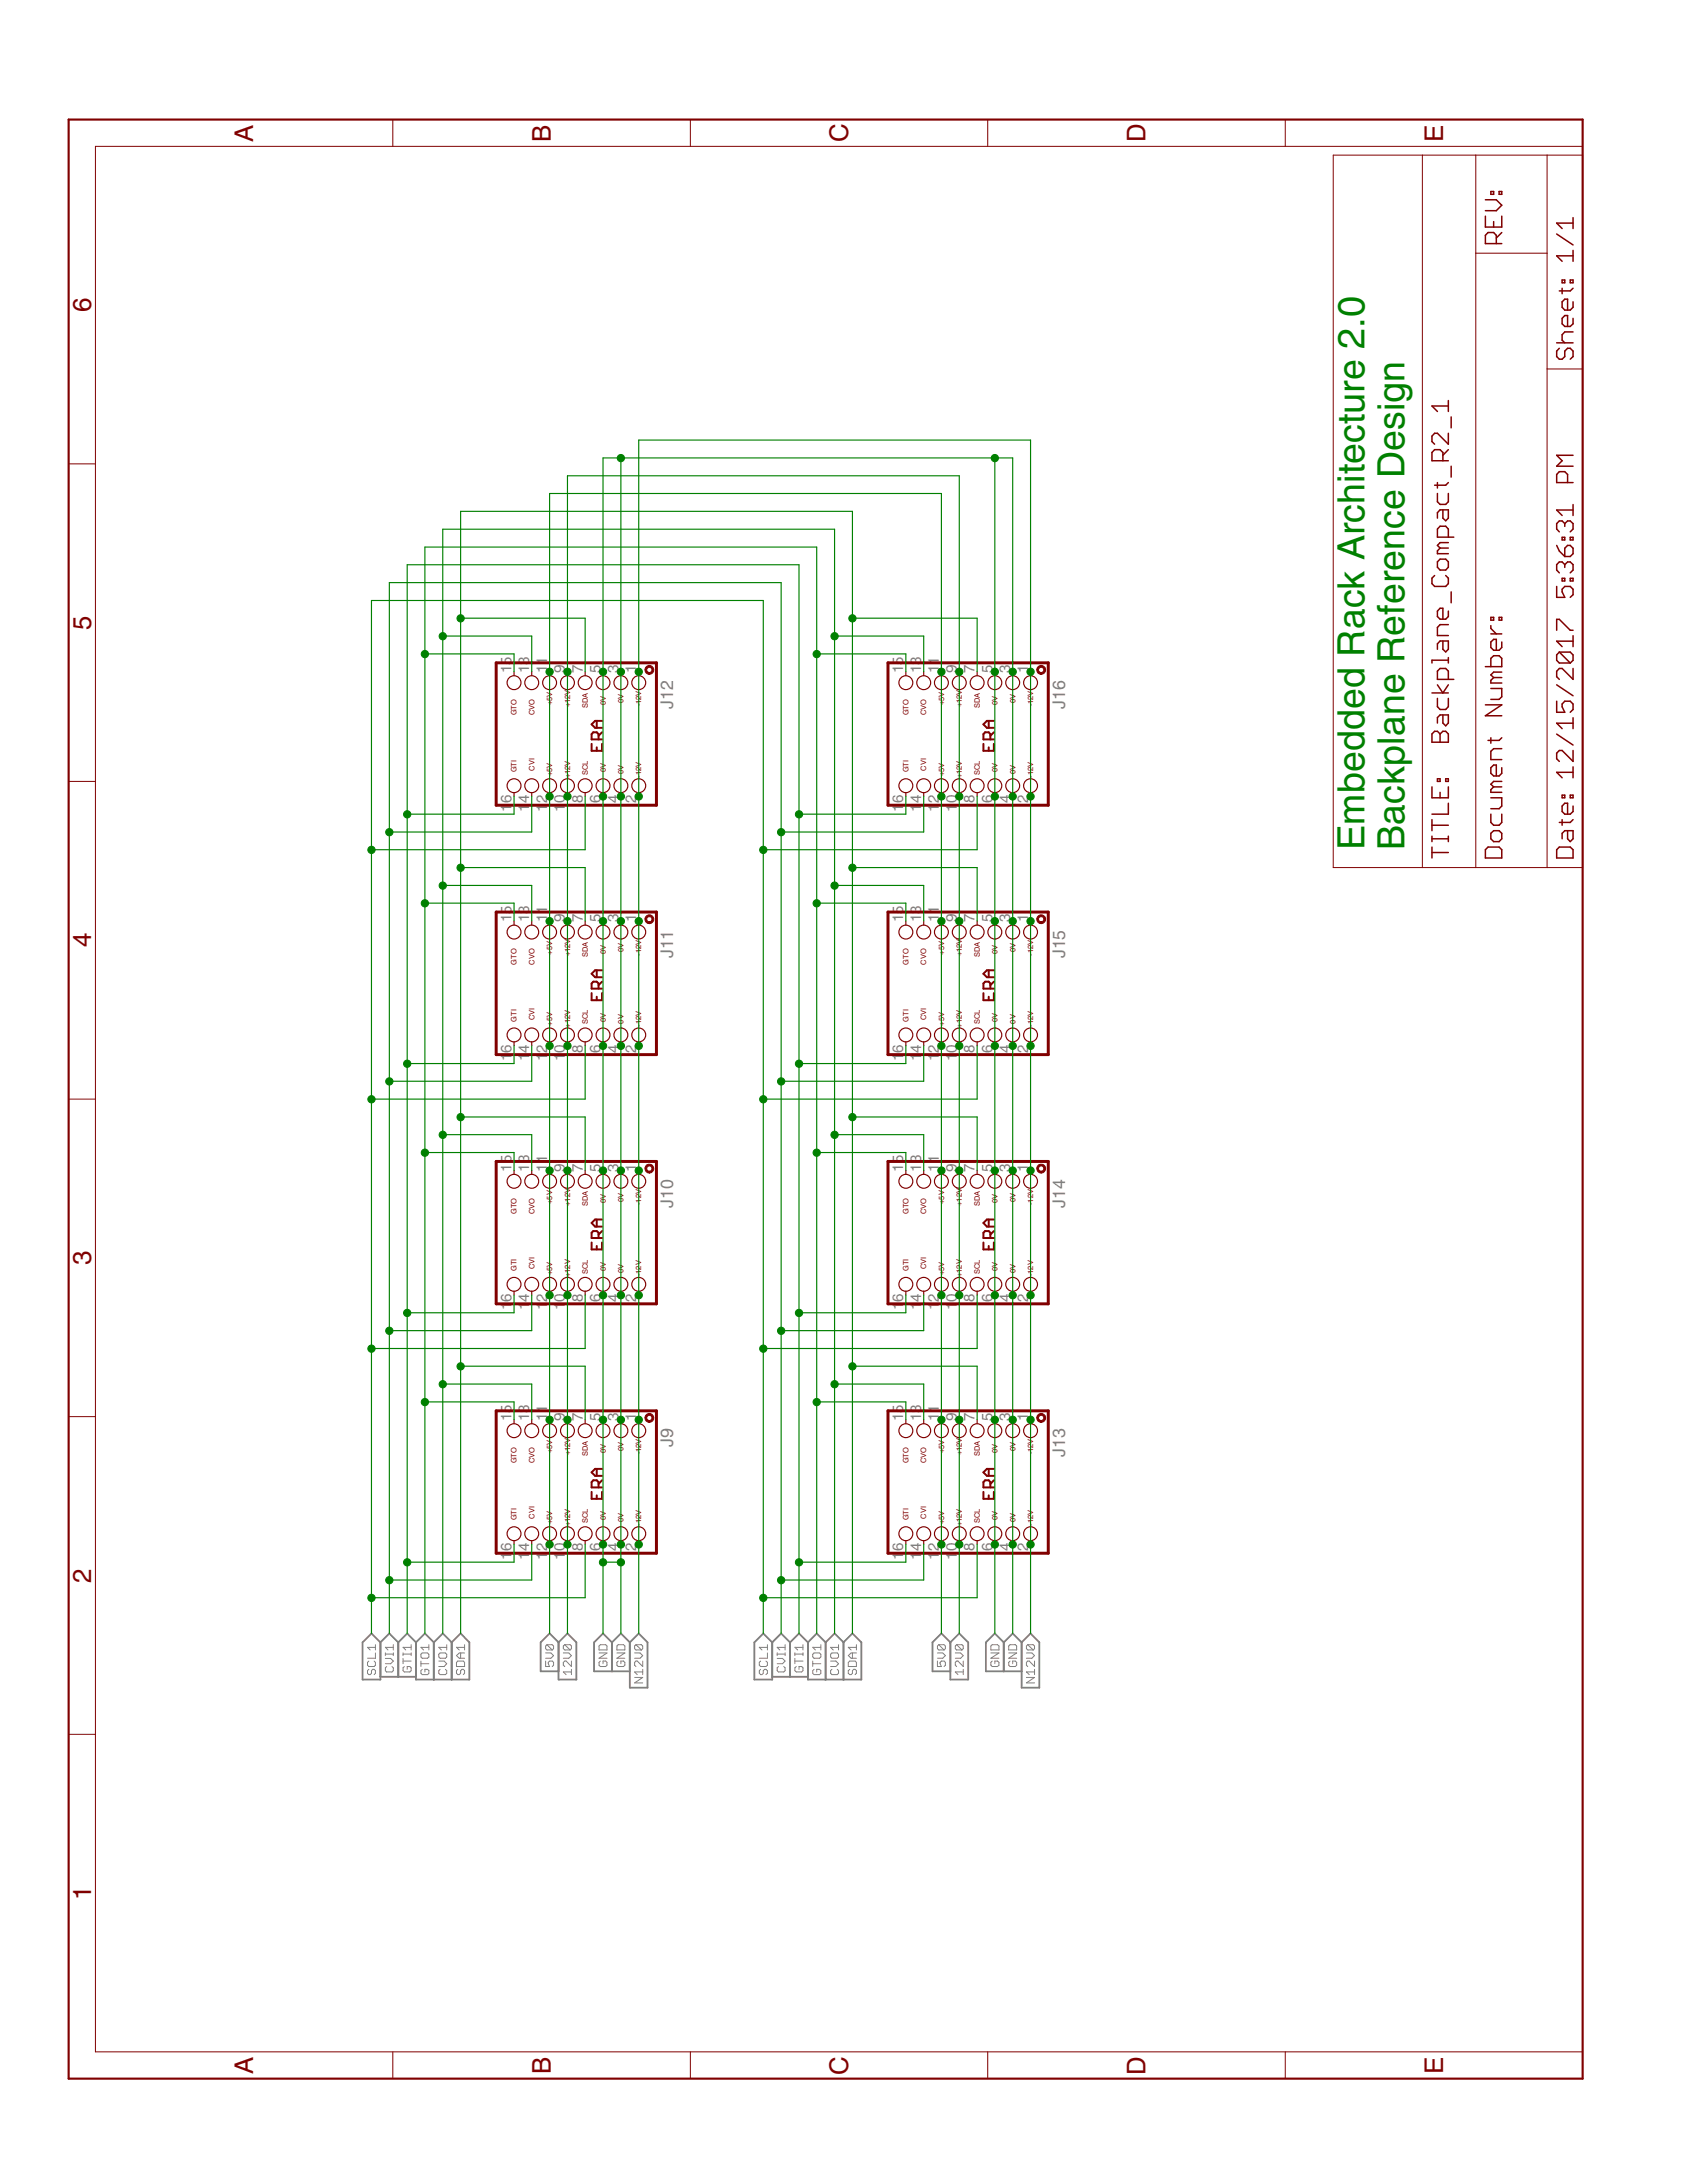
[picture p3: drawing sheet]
<svg xmlns="http://www.w3.org/2000/svg" width="216mm" height="279mm" viewBox="0 0 216 279" stroke-linecap="round" stroke-linejoin="round" font-family="sans-serif">
<defs><g id="words">
<g font-size="5.6" fill="#008000">
<text x="174.6" y="108.8" transform="rotate(-90 174.6 108.8)">Embedded Rack Architecture 2.0</text>
<text x="179.7" y="108.8" transform="rotate(-90 179.7 108.8)">Backplane Reference Design</text>
</g>
<g font-size="3.8" fill="#800000">
<text x="32.4" y="18.1" transform="rotate(-90 32.4 18.1)">A</text>
<text x="70.5" y="18.1" transform="rotate(-90 70.5 18.1)">B</text>
<text x="108.5" y="18.2" transform="rotate(-90 108.5 18.2)">C</text>
<text x="146.6" y="18.2" transform="rotate(-90 146.6 18.2)">D</text>
<text x="184.7" y="18.1" transform="rotate(-90 184.7 18.1)">E</text>
<text x="11.7" y="40" transform="rotate(-90 11.7 40)">6</text>
<text x="11.7" y="80.6" transform="rotate(-90 11.7 80.6)">5</text>
<text x="11.7" y="121.3" transform="rotate(-90 11.7 121.3)">4</text>
<text x="11.7" y="161.9" transform="rotate(-90 11.7 161.9)">3</text>
<text x="11.7" y="202.6" transform="rotate(-90 11.7 202.6)">2</text>
<text x="11.7" y="243.2" transform="rotate(-90 11.7 243.2)">1</text>
<text x="32.4" y="265.4" transform="rotate(-90 32.4 265.4)">A</text>
<text x="70.5" y="265.4" transform="rotate(-90 70.5 265.4)">B</text>
<text x="108.5" y="265.5" transform="rotate(-90 108.5 265.5)">C</text>
<text x="146.6" y="265.5" transform="rotate(-90 146.6 265.5)">D</text>
<text x="184.7" y="265.4" transform="rotate(-90 184.7 265.4)">E</text>
</g>
<g font-size="2.6" fill="#808080">
<text x="86.2" y="90.7" transform="rotate(-90 86.2 90.7)">J12</text>
<text x="136.3" y="90.7" transform="rotate(-90 136.3 90.7)">J16</text>
<text x="86.2" y="122.6" transform="rotate(-90 86.2 122.6)">J11</text>
<text x="136.3" y="122.6" transform="rotate(-90 136.3 122.6)">J15</text>
<text x="86.2" y="154.6" transform="rotate(-90 86.2 154.6)">J10</text>
<text x="136.3" y="154.6" transform="rotate(-90 136.3 154.6)">J14</text>
<text x="86.2" y="185.2" transform="rotate(-90 86.2 185.2)">J9</text>
<text x="136.3" y="186.5" transform="rotate(-90 136.3 186.5)">J13</text>
</g>
<g font-size="2.2" fill="#808080">
<text x="65.5" y="86.1" transform="rotate(-90 65.5 86.1)">15</text>
<text x="67.7" y="86.1" transform="rotate(-90 67.7 86.1)">13</text>
<text x="70" y="86.1" transform="rotate(-90 70 86.1)">11</text>
<text x="72.3" y="86.1" transform="rotate(-90 72.3 86.1)">9</text>
<text x="74.6" y="86.1" transform="rotate(-90 74.6 86.1)">7</text>
<text x="76.9" y="86.1" transform="rotate(-90 76.9 86.1)">5</text>
<text x="79.1" y="86.1" transform="rotate(-90 79.1 86.1)">3</text>
<text x="81.4" y="86.1" transform="rotate(-90 81.4 86.1)">1</text>
<text x="115.6" y="86.1" transform="rotate(-90 115.6 86.1)">15</text>
<text x="117.9" y="86.1" transform="rotate(-90 117.9 86.1)">13</text>
<text x="120.2" y="86.1" transform="rotate(-90 120.2 86.1)">11</text>
<text x="122.4" y="86.1" transform="rotate(-90 122.4 86.1)">9</text>
<text x="124.7" y="86.1" transform="rotate(-90 124.7 86.1)">7</text>
<text x="127" y="86.1" transform="rotate(-90 127 86.1)">5</text>
<text x="129.3" y="86.1" transform="rotate(-90 129.3 86.1)">3</text>
<text x="131.6" y="86.1" transform="rotate(-90 131.6 86.1)">1</text>
<text x="65.5" y="103.9" transform="rotate(-90 65.5 103.9)">1</text>
<text x="65.5" y="102.8" transform="rotate(-90 65.5 102.8)">6</text>
<text x="67.7" y="103.9" transform="rotate(-90 67.7 103.9)">1</text>
<text x="67.7" y="102.8" transform="rotate(-90 67.7 102.8)">4</text>
<text x="70" y="103.9" transform="rotate(-90 70 103.9)">1</text>
<text x="70" y="102.8" transform="rotate(-90 70 102.8)">2</text>
<text x="72.3" y="103.9" transform="rotate(-90 72.3 103.9)">1</text>
<text x="72.3" y="102.8" transform="rotate(-90 72.3 102.8)">0</text>
<text x="74.6" y="102.8" transform="rotate(-90 74.6 102.8)">8</text>
<text x="76.9" y="102.8" transform="rotate(-90 76.9 102.8)">6</text>
<text x="79.1" y="102.8" transform="rotate(-90 79.1 102.8)">4</text>
<text x="81.4" y="102.8" transform="rotate(-90 81.4 102.8)">2</text>
<text x="115.6" y="103.9" transform="rotate(-90 115.6 103.9)">1</text>
<text x="115.6" y="102.8" transform="rotate(-90 115.6 102.8)">6</text>
<text x="117.9" y="103.9" transform="rotate(-90 117.9 103.9)">1</text>
<text x="117.9" y="102.8" transform="rotate(-90 117.9 102.8)">4</text>
<text x="120.2" y="103.9" transform="rotate(-90 120.2 103.9)">1</text>
<text x="120.2" y="102.8" transform="rotate(-90 120.2 102.8)">2</text>
<text x="122.4" y="103.9" transform="rotate(-90 122.4 103.9)">1</text>
<text x="122.4" y="102.8" transform="rotate(-90 122.4 102.8)">0</text>
<text x="124.7" y="102.8" transform="rotate(-90 124.7 102.8)">8</text>
<text x="127" y="102.8" transform="rotate(-90 127 102.8)">6</text>
<text x="129.3" y="102.8" transform="rotate(-90 129.3 102.8)">4</text>
<text x="131.6" y="102.8" transform="rotate(-90 131.6 102.8)">2</text>
<text x="65.5" y="118.1" transform="rotate(-90 65.5 118.1)">15</text>
<text x="67.7" y="118.1" transform="rotate(-90 67.7 118.1)">13</text>
<text x="70" y="118.1" transform="rotate(-90 70 118.1)">11</text>
<text x="72.3" y="118.1" transform="rotate(-90 72.3 118.1)">9</text>
<text x="74.6" y="118.1" transform="rotate(-90 74.6 118.1)">7</text>
<text x="76.9" y="118.1" transform="rotate(-90 76.9 118.1)">5</text>
<text x="79.1" y="118.1" transform="rotate(-90 79.1 118.1)">3</text>
<text x="81.4" y="118.1" transform="rotate(-90 81.4 118.1)">1</text>
<text x="115.6" y="118.1" transform="rotate(-90 115.6 118.1)">15</text>
<text x="117.9" y="118.1" transform="rotate(-90 117.9 118.1)">13</text>
<text x="120.2" y="118.1" transform="rotate(-90 120.2 118.1)">11</text>
<text x="122.4" y="118.1" transform="rotate(-90 122.4 118.1)">9</text>
<text x="124.7" y="118.1" transform="rotate(-90 124.7 118.1)">7</text>
<text x="127" y="118.1" transform="rotate(-90 127 118.1)">5</text>
<text x="129.3" y="118.1" transform="rotate(-90 129.3 118.1)">3</text>
<text x="131.6" y="118.1" transform="rotate(-90 131.6 118.1)">1</text>
<text x="65.5" y="135.8" transform="rotate(-90 65.5 135.8)">1</text>
<text x="65.5" y="134.7" transform="rotate(-90 65.5 134.7)">6</text>
<text x="67.7" y="135.8" transform="rotate(-90 67.7 135.8)">1</text>
<text x="67.7" y="134.7" transform="rotate(-90 67.7 134.7)">4</text>
<text x="70" y="135.8" transform="rotate(-90 70 135.8)">1</text>
<text x="70" y="134.7" transform="rotate(-90 70 134.7)">2</text>
<text x="72.3" y="135.8" transform="rotate(-90 72.3 135.8)">1</text>
<text x="72.3" y="134.7" transform="rotate(-90 72.3 134.7)">0</text>
<text x="74.6" y="134.7" transform="rotate(-90 74.6 134.7)">8</text>
<text x="76.9" y="134.7" transform="rotate(-90 76.9 134.7)">6</text>
<text x="79.1" y="134.7" transform="rotate(-90 79.1 134.7)">4</text>
<text x="81.4" y="134.7" transform="rotate(-90 81.4 134.7)">2</text>
<text x="115.6" y="135.8" transform="rotate(-90 115.6 135.8)">1</text>
<text x="115.6" y="134.7" transform="rotate(-90 115.6 134.7)">6</text>
<text x="117.9" y="135.8" transform="rotate(-90 117.9 135.8)">1</text>
<text x="117.9" y="134.7" transform="rotate(-90 117.9 134.7)">4</text>
<text x="120.2" y="135.8" transform="rotate(-90 120.2 135.8)">1</text>
<text x="120.2" y="134.7" transform="rotate(-90 120.2 134.7)">2</text>
<text x="122.4" y="135.8" transform="rotate(-90 122.4 135.8)">1</text>
<text x="122.4" y="134.7" transform="rotate(-90 122.4 134.7)">0</text>
<text x="124.7" y="134.7" transform="rotate(-90 124.7 134.7)">8</text>
<text x="127" y="134.7" transform="rotate(-90 127 134.7)">6</text>
<text x="129.3" y="134.7" transform="rotate(-90 129.3 134.7)">4</text>
<text x="131.6" y="134.7" transform="rotate(-90 131.6 134.7)">2</text>
<text x="65.5" y="150" transform="rotate(-90 65.5 150)">15</text>
<text x="67.7" y="150" transform="rotate(-90 67.7 150)">13</text>
<text x="70" y="150" transform="rotate(-90 70 150)">11</text>
<text x="72.3" y="150" transform="rotate(-90 72.3 150)">9</text>
<text x="74.6" y="150" transform="rotate(-90 74.6 150)">7</text>
<text x="76.9" y="150" transform="rotate(-90 76.9 150)">5</text>
<text x="79.1" y="150" transform="rotate(-90 79.1 150)">3</text>
<text x="81.4" y="150" transform="rotate(-90 81.4 150)">1</text>
<text x="115.6" y="150" transform="rotate(-90 115.6 150)">15</text>
<text x="117.9" y="150" transform="rotate(-90 117.9 150)">13</text>
<text x="120.2" y="150" transform="rotate(-90 120.2 150)">11</text>
<text x="122.4" y="150" transform="rotate(-90 122.4 150)">9</text>
<text x="124.7" y="150" transform="rotate(-90 124.7 150)">7</text>
<text x="127" y="150" transform="rotate(-90 127 150)">5</text>
<text x="129.3" y="150" transform="rotate(-90 129.3 150)">3</text>
<text x="131.6" y="150" transform="rotate(-90 131.6 150)">1</text>
<text x="65.5" y="167.7" transform="rotate(-90 65.5 167.7)">1</text>
<text x="65.5" y="166.6" transform="rotate(-90 65.5 166.6)">6</text>
<text x="67.7" y="167.7" transform="rotate(-90 67.7 167.7)">1</text>
<text x="67.7" y="166.6" transform="rotate(-90 67.7 166.6)">4</text>
<text x="70" y="167.7" transform="rotate(-90 70 167.7)">1</text>
<text x="70" y="166.6" transform="rotate(-90 70 166.6)">2</text>
<text x="72.3" y="167.7" transform="rotate(-90 72.3 167.7)">1</text>
<text x="72.3" y="166.6" transform="rotate(-90 72.3 166.6)">0</text>
<text x="74.6" y="166.6" transform="rotate(-90 74.6 166.6)">8</text>
<text x="76.9" y="166.6" transform="rotate(-90 76.9 166.6)">6</text>
<text x="79.1" y="166.6" transform="rotate(-90 79.1 166.6)">4</text>
<text x="81.4" y="166.6" transform="rotate(-90 81.4 166.6)">2</text>
<text x="115.6" y="167.7" transform="rotate(-90 115.6 167.7)">1</text>
<text x="115.6" y="166.6" transform="rotate(-90 115.6 166.6)">6</text>
<text x="117.9" y="167.7" transform="rotate(-90 117.9 167.7)">1</text>
<text x="117.9" y="166.6" transform="rotate(-90 117.9 166.6)">4</text>
<text x="120.2" y="167.7" transform="rotate(-90 120.2 167.7)">1</text>
<text x="120.2" y="166.6" transform="rotate(-90 120.2 166.6)">2</text>
<text x="122.4" y="167.7" transform="rotate(-90 122.4 167.7)">1</text>
<text x="122.4" y="166.6" transform="rotate(-90 122.4 166.6)">0</text>
<text x="124.7" y="166.6" transform="rotate(-90 124.7 166.6)">8</text>
<text x="127" y="166.6" transform="rotate(-90 127 166.6)">6</text>
<text x="129.3" y="166.6" transform="rotate(-90 129.3 166.6)">4</text>
<text x="131.6" y="166.6" transform="rotate(-90 131.6 166.6)">2</text>
<text x="65.5" y="181.9" transform="rotate(-90 65.5 181.9)">15</text>
<text x="67.7" y="181.9" transform="rotate(-90 67.7 181.9)">13</text>
<text x="70" y="181.9" transform="rotate(-90 70 181.9)">11</text>
<text x="72.3" y="181.9" transform="rotate(-90 72.3 181.9)">9</text>
<text x="74.6" y="181.9" transform="rotate(-90 74.6 181.9)">7</text>
<text x="76.9" y="181.9" transform="rotate(-90 76.9 181.9)">5</text>
<text x="79.1" y="181.9" transform="rotate(-90 79.1 181.9)">3</text>
<text x="81.4" y="181.9" transform="rotate(-90 81.4 181.9)">1</text>
<text x="115.6" y="181.9" transform="rotate(-90 115.6 181.9)">15</text>
<text x="117.9" y="181.9" transform="rotate(-90 117.9 181.9)">13</text>
<text x="120.2" y="181.9" transform="rotate(-90 120.2 181.9)">11</text>
<text x="122.4" y="181.9" transform="rotate(-90 122.4 181.9)">9</text>
<text x="124.7" y="181.9" transform="rotate(-90 124.7 181.9)">7</text>
<text x="127" y="181.9" transform="rotate(-90 127 181.9)">5</text>
<text x="129.3" y="181.9" transform="rotate(-90 129.3 181.9)">3</text>
<text x="131.6" y="181.9" transform="rotate(-90 131.6 181.9)">1</text>
<text x="65.5" y="199.6" transform="rotate(-90 65.5 199.6)">1</text>
<text x="65.5" y="198.6" transform="rotate(-90 65.5 198.6)">6</text>
<text x="67.7" y="199.6" transform="rotate(-90 67.7 199.6)">1</text>
<text x="67.7" y="198.6" transform="rotate(-90 67.7 198.6)">4</text>
<text x="70" y="199.6" transform="rotate(-90 70 199.6)">1</text>
<text x="70" y="198.6" transform="rotate(-90 70 198.6)">2</text>
<text x="72.3" y="199.6" transform="rotate(-90 72.3 199.6)">1</text>
<text x="72.3" y="198.6" transform="rotate(-90 72.3 198.6)">0</text>
<text x="74.6" y="198.6" transform="rotate(-90 74.6 198.6)">8</text>
<text x="76.9" y="198.6" transform="rotate(-90 76.9 198.6)">6</text>
<text x="79.1" y="198.6" transform="rotate(-90 79.1 198.6)">4</text>
<text x="81.4" y="198.6" transform="rotate(-90 81.4 198.6)">2</text>
<text x="115.6" y="199.6" transform="rotate(-90 115.6 199.6)">1</text>
<text x="115.6" y="198.6" transform="rotate(-90 115.6 198.6)">6</text>
<text x="117.9" y="199.6" transform="rotate(-90 117.9 199.6)">1</text>
<text x="117.9" y="198.6" transform="rotate(-90 117.9 198.6)">4</text>
<text x="120.2" y="199.6" transform="rotate(-90 120.2 199.6)">1</text>
<text x="120.2" y="198.6" transform="rotate(-90 120.2 198.6)">2</text>
<text x="122.4" y="199.6" transform="rotate(-90 122.4 199.6)">1</text>
<text x="122.4" y="198.6" transform="rotate(-90 122.4 198.6)">0</text>
<text x="124.7" y="198.6" transform="rotate(-90 124.7 198.6)">8</text>
<text x="127" y="198.6" transform="rotate(-90 127 198.6)">6</text>
<text x="129.3" y="198.6" transform="rotate(-90 129.3 198.6)">4</text>
<text x="131.6" y="198.6" transform="rotate(-90 131.6 198.6)">2</text>
</g>
<g font-size="1.1" fill="#800000">
<text x="79.8" y="90" transform="rotate(-90 79.8 90)">0V</text>
<text x="129.9" y="90" transform="rotate(-90 129.9 90)">0V</text>
<text x="66.1" y="91.6" transform="rotate(-90 66.1 91.6)">GTO</text>
<text x="68.4" y="91.6" transform="rotate(-90 68.4 91.6)">CVO</text>
<text x="70.7" y="90.3" transform="rotate(-90 70.7 90.3)">+5V</text>
<text x="73" y="90.5" transform="rotate(-90 73 90.5)">+12V</text>
<text x="75.2" y="90.6" transform="rotate(-90 75.2 90.6)">SDA</text>
<text x="77.5" y="90.2" transform="rotate(-90 77.5 90.2)">0V</text>
<text x="82.1" y="90.4" transform="rotate(-90 82.1 90.4)">-12V</text>
<text x="116.3" y="91.6" transform="rotate(-90 116.3 91.6)">GTO</text>
<text x="118.5" y="91.6" transform="rotate(-90 118.5 91.6)">CVO</text>
<text x="120.8" y="90.3" transform="rotate(-90 120.8 90.3)">+5V</text>
<text x="123.1" y="90.5" transform="rotate(-90 123.1 90.5)">+12V</text>
<text x="125.4" y="90.6" transform="rotate(-90 125.4 90.6)">SDA</text>
<text x="127.7" y="90.2" transform="rotate(-90 127.7 90.2)">0V</text>
<text x="132.2" y="90.4" transform="rotate(-90 132.2 90.4)">-12V</text>
<text x="66.1" y="98.9" transform="rotate(-90 66.1 98.9)">GTI</text>
<text x="68.4" y="98.6" transform="rotate(-90 68.4 98.6)">CVI</text>
<text x="70.7" y="99.4" transform="rotate(-90 70.7 99.4)">+5V</text>
<text x="73" y="99.6" transform="rotate(-90 73 99.6)">+12V</text>
<text x="75.2" y="99.2" transform="rotate(-90 75.2 99.2)">SCL</text>
<text x="77.5" y="98.9" transform="rotate(-90 77.5 98.9)">0V</text>
<text x="79.8" y="99.1" transform="rotate(-90 79.8 99.1)">0V</text>
<text x="82.1" y="99.5" transform="rotate(-90 82.1 99.5)">-12V</text>
<text x="116.3" y="98.9" transform="rotate(-90 116.3 98.9)">GTI</text>
<text x="118.5" y="98.6" transform="rotate(-90 118.5 98.6)">CVI</text>
<text x="120.8" y="99.4" transform="rotate(-90 120.8 99.4)">+5V</text>
<text x="123.1" y="99.6" transform="rotate(-90 123.1 99.6)">+12V</text>
<text x="125.4" y="99.2" transform="rotate(-90 125.4 99.2)">SCL</text>
<text x="127.7" y="98.9" transform="rotate(-90 127.7 98.9)">0V</text>
<text x="129.9" y="99.1" transform="rotate(-90 129.9 99.1)">0V</text>
<text x="132.2" y="99.5" transform="rotate(-90 132.2 99.5)">-12V</text>
<text x="66.1" y="123.5" transform="rotate(-90 66.1 123.5)">GTO</text>
<text x="68.4" y="123.5" transform="rotate(-90 68.4 123.5)">CVO</text>
<text x="70.7" y="122.2" transform="rotate(-90 70.7 122.2)">+5V</text>
<text x="73" y="122.4" transform="rotate(-90 73 122.4)">+12V</text>
<text x="75.2" y="122.5" transform="rotate(-90 75.2 122.5)">SDA</text>
<text x="77.5" y="122.1" transform="rotate(-90 77.5 122.1)">0V</text>
<text x="79.8" y="121.9" transform="rotate(-90 79.8 121.9)">0V</text>
<text x="82.1" y="122.3" transform="rotate(-90 82.1 122.3)">-12V</text>
<text x="116.3" y="123.5" transform="rotate(-90 116.3 123.5)">GTO</text>
<text x="118.5" y="123.5" transform="rotate(-90 118.5 123.5)">CVO</text>
<text x="120.8" y="122.2" transform="rotate(-90 120.8 122.2)">+5V</text>
<text x="123.1" y="122.4" transform="rotate(-90 123.1 122.4)">+12V</text>
<text x="125.4" y="122.5" transform="rotate(-90 125.4 122.5)">SDA</text>
<text x="127.7" y="122.1" transform="rotate(-90 127.7 122.1)">0V</text>
<text x="129.9" y="121.9" transform="rotate(-90 129.9 121.9)">0V</text>
<text x="132.2" y="122.3" transform="rotate(-90 132.2 122.3)">-12V</text>
<text x="66.1" y="130.8" transform="rotate(-90 66.1 130.8)">GTI</text>
<text x="68.4" y="130.5" transform="rotate(-90 68.4 130.5)">CVI</text>
<text x="70.7" y="131.3" transform="rotate(-90 70.7 131.3)">+5V</text>
<text x="73" y="131.5" transform="rotate(-90 73 131.5)">+12V</text>
<text x="75.2" y="131.1" transform="rotate(-90 75.2 131.1)">SCL</text>
<text x="77.5" y="130.8" transform="rotate(-90 77.5 130.8)">0V</text>
<text x="79.8" y="131" transform="rotate(-90 79.8 131)">0V</text>
<text x="82.1" y="131.4" transform="rotate(-90 82.1 131.4)">-12V</text>
<text x="116.3" y="130.8" transform="rotate(-90 116.3 130.8)">GTI</text>
<text x="118.5" y="130.5" transform="rotate(-90 118.5 130.5)">CVI</text>
<text x="120.8" y="131.3" transform="rotate(-90 120.8 131.3)">+5V</text>
<text x="123.1" y="131.5" transform="rotate(-90 123.1 131.5)">+12V</text>
<text x="125.4" y="131.1" transform="rotate(-90 125.4 131.1)">SCL</text>
<text x="127.7" y="130.8" transform="rotate(-90 127.7 130.8)">0V</text>
<text x="129.9" y="131" transform="rotate(-90 129.9 131)">0V</text>
<text x="132.2" y="131.4" transform="rotate(-90 132.2 131.4)">-12V</text>
<text x="66.1" y="155.4" transform="rotate(-90 66.1 155.4)">GTO</text>
<text x="68.4" y="155.4" transform="rotate(-90 68.4 155.4)">CVO</text>
<text x="70.7" y="154.1" transform="rotate(-90 70.7 154.1)">+5V</text>
<text x="73" y="154.3" transform="rotate(-90 73 154.3)">+12V</text>
<text x="75.2" y="154.4" transform="rotate(-90 75.2 154.4)">SDA</text>
<text x="77.5" y="154" transform="rotate(-90 77.5 154)">0V</text>
<text x="79.8" y="153.8" transform="rotate(-90 79.8 153.8)">0V</text>
<text x="82.1" y="154.2" transform="rotate(-90 82.1 154.2)">-12V</text>
<text x="116.3" y="155.4" transform="rotate(-90 116.3 155.4)">GTO</text>
<text x="118.5" y="155.4" transform="rotate(-90 118.5 155.4)">CVO</text>
<text x="120.8" y="154.1" transform="rotate(-90 120.8 154.1)">+5V</text>
<text x="123.1" y="154.3" transform="rotate(-90 123.1 154.3)">+12V</text>
<text x="125.4" y="154.4" transform="rotate(-90 125.4 154.4)">SDA</text>
<text x="127.7" y="154" transform="rotate(-90 127.7 154)">0V</text>
<text x="129.9" y="153.8" transform="rotate(-90 129.9 153.8)">0V</text>
<text x="132.2" y="154.2" transform="rotate(-90 132.2 154.2)">-12V</text>
<text x="66.1" y="162.7" transform="rotate(-90 66.1 162.7)">GTI</text>
<text x="68.4" y="162.4" transform="rotate(-90 68.4 162.4)">CVI</text>
<text x="70.7" y="163.2" transform="rotate(-90 70.7 163.2)">+5V</text>
<text x="73" y="163.5" transform="rotate(-90 73 163.5)">+12V</text>
<text x="75.2" y="163" transform="rotate(-90 75.2 163)">SCL</text>
<text x="77.5" y="162.7" transform="rotate(-90 77.5 162.7)">0V</text>
<text x="79.8" y="162.9" transform="rotate(-90 79.8 162.9)">0V</text>
<text x="82.1" y="163.3" transform="rotate(-90 82.1 163.3)">-12V</text>
<text x="116.3" y="162.7" transform="rotate(-90 116.3 162.7)">GTI</text>
<text x="118.5" y="162.4" transform="rotate(-90 118.5 162.4)">CVI</text>
<text x="120.8" y="163.2" transform="rotate(-90 120.8 163.2)">+5V</text>
<text x="123.1" y="163.5" transform="rotate(-90 123.1 163.5)">+12V</text>
<text x="125.4" y="163" transform="rotate(-90 125.4 163)">SCL</text>
<text x="127.7" y="162.7" transform="rotate(-90 127.7 162.7)">0V</text>
<text x="129.9" y="162.9" transform="rotate(-90 129.9 162.9)">0V</text>
<text x="132.2" y="163.3" transform="rotate(-90 132.2 163.3)">-12V</text>
<text x="70.7" y="186" transform="rotate(-90 70.7 186)">+5V</text>
<text x="77.5" y="185.9" transform="rotate(-90 77.5 185.9)">0V</text>
<text x="79.8" y="185.7" transform="rotate(-90 79.8 185.7)">0V</text>
<text x="120.8" y="186" transform="rotate(-90 120.8 186)">+5V</text>
<text x="127.7" y="185.9" transform="rotate(-90 127.7 185.9)">0V</text>
<text x="129.9" y="185.7" transform="rotate(-90 129.9 185.7)">0V</text>
<text x="66.1" y="187.3" transform="rotate(-90 66.1 187.3)">GTO</text>
<text x="68.4" y="187.3" transform="rotate(-90 68.4 187.3)">CVO</text>
<text x="73" y="186.2" transform="rotate(-90 73 186.2)">+12V</text>
<text x="75.2" y="186.3" transform="rotate(-90 75.2 186.3)">SDA</text>
<text x="82.1" y="186.1" transform="rotate(-90 82.1 186.1)">-12V</text>
<text x="116.3" y="187.3" transform="rotate(-90 116.3 187.3)">GTO</text>
<text x="118.5" y="187.3" transform="rotate(-90 118.5 187.3)">CVO</text>
<text x="123.1" y="186.2" transform="rotate(-90 123.1 186.2)">+12V</text>
<text x="125.4" y="186.3" transform="rotate(-90 125.4 186.3)">SDA</text>
<text x="132.2" y="186.1" transform="rotate(-90 132.2 186.1)">-12V</text>
<text x="66.1" y="194.6" transform="rotate(-90 66.1 194.6)">GTI</text>
<text x="68.4" y="194.4" transform="rotate(-90 68.4 194.4)">CVI</text>
<text x="70.7" y="195.1" transform="rotate(-90 70.7 195.1)">+5V</text>
<text x="73" y="195.4" transform="rotate(-90 73 195.4)">+12V</text>
<text x="75.2" y="194.9" transform="rotate(-90 75.2 194.9)">SCL</text>
<text x="77.5" y="194.6" transform="rotate(-90 77.5 194.6)">0V</text>
<text x="79.8" y="194.8" transform="rotate(-90 79.8 194.8)">0V</text>
<text x="82.1" y="195.3" transform="rotate(-90 82.1 195.3)">-12V</text>
<text x="116.3" y="194.6" transform="rotate(-90 116.3 194.6)">GTI</text>
<text x="118.5" y="194.4" transform="rotate(-90 118.5 194.4)">CVI</text>
<text x="120.8" y="195.1" transform="rotate(-90 120.8 195.1)">+5V</text>
<text x="123.1" y="195.4" transform="rotate(-90 123.1 195.4)">+12V</text>
<text x="125.4" y="194.9" transform="rotate(-90 125.4 194.9)">SCL</text>
<text x="127.7" y="194.6" transform="rotate(-90 127.7 194.6)">0V</text>
<text x="129.9" y="194.8" transform="rotate(-90 129.9 194.8)">0V</text>
<text x="132.2" y="195.3" transform="rotate(-90 132.2 195.3)">-12V</text>
</g>
</g></defs>
<g fill="none" stroke="#808080" stroke-width=".23">
<path d="M46.4 210.2l1.1-1.1 1.2 1.1v4.8h-2.3zM48.7 210.2l1.1-1.1 1.2 1.1M48.7 214.6h4.5M51 210.2v4.4M51 210.2l1.1-1.1 1.1 1.1M53.2 210.2v4.8h6.9v-4.8l-1.2-1.1-1.1 1.1M53.2 210.2l1.2-1.1 1.1 1.1M55.5 210.2v4.8M55.5 210.2l1.2-1.1 1.1 1.1M57.8 210.2v4.8M71.5 210.2l-1.2-1.1-1.1 1.1v3.7h2.3M72.6 209.1l1.2 1.1v4.8h-2.3v-4.8z"/>
<path d="M78.3 210.2l-1.1-1.1-1.2 1.1v3.7h4.6M78.3 210.2l1.2-1.1 1.1 1.1M78.3 210.2v3.7M81.7 209.1l1.2 1.1v5.8h-2.3v-5.8zM96.5 210.2l1.2-1.1 1.1 1.1v4.8h-2.3zM98.8 214.6h4.6M98.8 210.2l1.2-1.1 1.1 1.1M101.1 210.2v4.4M101.1 210.2l1.2-1.1 1.1 1.1M103.4 210.2v4.8h6.8v-4.8l-1.1-1.1-1.2 1.1M103.4 210.2l1.1-1.1 1.2 1.1M105.7 210.2v4.8"/>
<path d="M105.7 210.2l1.1-1.1 1.1 1.1M107.9 210.2v4.8M121.6 210.2l-1.1-1.1-1.2 1.1v3.7h2.3M121.6 210.2l1.2-1.1 1.1 1.1v4.8h-2.3zM128.5 210.2l-1.2-1.1-1.1 1.1v3.7h4.5M128.5 210.2v3.7M128.5 210.2l1.1-1.1 1.1 1.1M131.9 209.1l1.1 1.1v5.8h-2.3v-5.8z"/>
</g>
<g fill="none" stroke="#808080" stroke-width=".13">
<path d="M47.2 212.6l-.2 .2v.3l.2 .2h.7l.1-.2v-.3l-.1-.2M47.2 213.7l-.2 .1v.4l.2 .1h.2l.1-.1v-.4l.2-.1h.2l.1 .1v.4l-.1 .1M48 211.6v.6h-1M48 210.5v.7M48 210.8h-1l.4 .4M49.3 212.3h.7l.3 .3-.3 .3h-.7M49.3 211.5v.4M49.3 211.7h1M49.5 213.3l-.2 .2v.3l.2 .2h.7l.1-.2v-.3l-.1-.2M50.3 210.8h-1l.4 .4M50.3 210.5v.7M50.3 211.5v.4"/>
<path d="M51.6 212.6h1M51.6 211.7h1M51.6 211.5v.4M51.6 212.3v.6M51.8 213.3l-.2 .2v.3l.2 .2h.7l.1-.2v-.3l-.1-.2h-.4v.4M52.6 210.8h-1l.3 .4M52.6 210.5v.7M52.6 211.5v.4M53.9 211.7l.1-.1h.7l.2 .1v.4l-.2 .1h-.7l-.1-.1zM53.9 212.9h1M53.9 212.6v.7M54 213.7l-.1 .1v.4l.1 .1h.7l.2-.1v-.4l-.2-.1h-.3v.3"/>
<path d="M54.9 210.8h-1l.3 .4M54.9 210.5v.7M56.2 212.6h.6l.4 .3-.4 .4h-.6M56.2 211.7l.1-.1h.7l.2 .1v.4l-.2 .1h-.7l-.1-.1zM56.3 213.7l-.1 .1v.4l.1 .1h.7l.2-.1v-.4l-.2-.1M57.2 210.8h-1l.3 .4M57.2 210.5v.7M58.4 212.8l.2-.2h.7l.2 .2v.5h-1.1zM58.6 213.7l-.2 .1v.4l.2 .1h.2l.1-.1v-.4l.2-.1h.2l.2 .1v.4l-.2 .1M58.9 211.6v.6M59.5 211.6h-.7l-.4 .3 .4 .3h.7M59.5 210.8h-1.1l.4 .4"/>
<path d="M59.5 210.5v.7M69.8 212.6v.7h.5l-.1-.4v-.1l.1-.2h.4l.1 .2v.3l-.1 .2M69.8 211.6h.7l.3 .3-.3 .3h-.7M70 210.5l-.2 .2v.3l.2 .2h.7M70 210.5h.7l.1 .2v.3l-.1 .2M70 210.5l.7 .7M72.1 211.6h.7l.3 .3-.3 .3h-.7M72.3 210.5l-.2 .2v.3l.2 .2h.7M72.3 210.5h.7l.1 .2v.3l-.1 .2M72.3 210.5l.7 .7M73.1 212.6v.7l-.6-.7h-.2l-.2 .2v.3l.2 .2M73.1 214h-1l.4 .3"/>
<path d="M73.1 213.7v.6M76.7 211.6h1l-1 .6h1M76.7 210.7l.1-.2h.7l.2 .2v.5h-1zM76.8 212.6l-.1 .2v.3l.1 .2h.7l.2-.2v-.3l-.2-.2h-.3v.3M79 211.6h1l-1 .6h1M79 210.7l.1-.2h.7l.2 .2v.5h-1zM79.1 212.6l-.1 .2v.3l.1 .2h.7l.2-.2v-.3l-.2-.2h-.3v.3M81.2 211.6h.7l.4 .3-.4 .3h-.7M81.2 214.7h1.1l-1.1 .7h1.1M81.4 210.5l-.2 .2v.3l.2 .2h.7M81.4 210.5h.7l.2 .2v.3l-.2 .2M81.4 210.5l.7 .7"/>
<path d="M82.3 212.6v.7l-.7-.7h-.2l-.2 .2v.3l.2 .2M82.3 214h-1.1l.4 .3M82.3 213.7v.6M97.3 212.6l-.1 .2v.3l.1 .2h.7l.2-.2v-.3l-.2-.2M97.3 213.7l-.1 .1v.4l.1 .1h.2l.2-.1v-.4l.2-.1h.1l.2 .1v.4l-.2 .1M98.2 211.6v.6h-1M98.2 210.8h-1l.3 .4M98.2 210.5v.7M99.5 212.3h.6l.4 .3-.4 .3h-.6M99.5 211.7h1M99.5 211.5v.4M99.6 213.3l-.1 .2v.3l.1 .2h.7l.2-.2v-.3l-.2-.2"/>
<path d="M100.5 210.8h-1l.3 .4M100.5 210.5v.7M100.5 211.5v.4M101.7 212.6h1.1M101.7 211.7h1.1M101.7 211.5v.4M101.7 212.3v.6M101.9 213.3l-.2 .2v.3l.2 .2h.7l.2-.2v-.3l-.2-.2h-.3v.4M102.8 210.8h-1.1l.4 .4M102.8 210.5v.7M102.8 211.5v.4M104 211.7l.2-.1h.7l.2 .1v.4l-.2 .1h-.7l-.2-.1z"/>
<path d="M104 212.9h1.1M104 212.6v.7M104.2 213.7l-.2 .1v.4l.2 .1h.7l.2-.1v-.4l-.2-.1h-.4v.3M105.1 210.8h-1.1l.4 .4M105.1 210.5v.7M106.3 212.6h.7l.3 .3-.3 .4h-.7M106.3 211.7l.2-.1h.6l.2 .1v.4l-.2 .1h-.6l-.2-.1zM106.5 213.7l-.2 .1v.4l.2 .1h.6l.2-.1v-.4l-.2-.1M107.3 210.8h-1l.3 .4M107.3 210.5v.7M108.6 212.8l.2-.2h.6l.2 .2v.5h-1zM108.8 213.7l-.2 .1v.4l.2 .1h.1l.2-.1v-.4l.2-.1h.1l.2 .1v.4l-.2 .1"/>
<path d="M109.1 211.6v.6M109.6 211.6h-.7l-.3 .3 .3 .3h.7M109.6 210.8h-1l.3 .4M109.6 210.5v.7M120 212.6v.7h.5l-.2-.4v-.1l.2-.2h.3l.2 .2v.3l-.2 .2M120 211.6h.6l.4 .3-.4 .3h-.6M120.1 210.5l-.1 .2v.3l.1 .2h.7M120.1 210.5h.7l.2 .2v.3l-.2 .2M120.1 210.5l.7 .7M122.3 211.6h.6l.4 .3-.4 .3h-.6M122.4 210.5l-.1 .2v.3l.1 .2h.7M122.4 210.5h.7l.2 .2v.3l-.2 .2"/>
<path d="M122.4 210.5l.7 .7M123.3 212.6v.7l-.7-.7h-.2l-.1 .2v.3l.1 .2M123.3 214h-1l.3 .3M123.3 213.7v.6M126.8 211.6h1l-1 .6h1M127 212.6l-.2 .2v.3l.2 .2h.7l.1-.2v-.3l-.1-.2h-.4v.3M127 210.5h.7l.1 .2v.5h-1v-.5zM129.1 211.6h1l-1 .6h1M129.1 210.7l.2-.2h.6l.2 .2v.5h-1zM129.3 212.6l-.2 .2v.3l.2 .2h.6l.2-.2v-.3l-.2-.2h-.3v.3M131.4 211.6h.7l.3 .3-.3 .3h-.7M131.4 214.7h1l-1 .7h1"/>
<path d="M131.5 210.5l-.1 .2v.3l.1 .2h.7M131.5 210.5h.7l.2 .2v.3l-.2 .2M131.5 210.5l.7 .7M132.4 212.6v.7l-.7-.7h-.2l-.1 .2v.3l.1 .2M132.4 214h-1l.3 .3M132.4 213.7v.6"/>
</g>
<g fill="none" stroke="#800000" stroke-width=".13">
<path d="M50.3 15.3v3.4M88.3 15.3v3.4M126.4 15.3v3.4M164.5 15.3v3.4M170.6 19.9h31.9v91.1h-31.9zM182 19.9v91.1M188.9 19.9v91.1M198 19.9v91.1M202.5 18.7h-190.3v243.9h190.3M188.9 32.4h9.1M8.8 59.4h3.4M198 47.2h4.5"/>
<path d="M8.8 100h3.4M8.8 140.7h3.4M8.8 181.3h3.4M8.8 222h3.4M50.3 262.6v3.4M88.3 262.6v3.4M126.4 262.6v3.4M164.5 262.6v3.4"/>
</g>
<g fill="none" stroke="#800000" stroke-width=".19">
<path d="M190.1 27.7v1.4h2.1v-1.4M190.1 25.6h1.4l.7 .7-.7 .7h-1.4M190.8 24.5h.4v.4h-.4zM191.2 28.4v.7M191.5 31.2v-1.1l-.3-.3h-.8l-.3 .3v1.1h2.1M191.9 24.5h.3v.4h-.3zM192.2 29.8l-.7 .7M199.2 30l2.1 1.3M199.9 35.8h.4v.4h-.4zM199.9 36.9v.7M201 35.8h.3v.4h-.3zM201.3 27.9v1.4"/>
<path d="M201.3 32v1.4M201.3 38.6v.7l-.3 .4h-.7l-.4-.4v-.7l.4-.3h.3v1.4M201.3 36.9l-.3 .3h-1.4M201.3 32.7h-2.1l.7 .7M201.3 28.6h-2.1l.7 .7M184.7 59v-1.1l-.4-.3h-.7l-.3 .3v1.1h2.1M185.4 55.5v1.4l-1.4-1.4h-.4l-.3 .3v.7l.3 .4M185.4 51.3v1.4M185.4 57.6l-.7 .7M185.4 52h-2.1l.7 .7M185.7 53.4v1.4M185.7 59.7v1.4"/>
<path d="M199.2 43.9h2.1M199.6 44.6l-.4 .3v.7l.4 .4h.3l.4-.4v-.7l.3-.3h.4l.3 .3v.7l-.3 .4M201.3 40.7v.7l-.3 .4h-.7l-.4-.4v-.7l.4-.3h.3v1.4M201.3 42.5h-1l-.4 .3v.7l.4 .4M201.3 58.3h-2.1l.7 .7-.7 .7h2.1M183.6 73.7l-.3 .3v.7l.3 .4h1.4l.4-.4v-.7l-.4-.3M184 63.2v1l.3 .4h.7l.4-.4v-1M184 71.9l.3-.3h.7l.4 .3v.7l-.4 .4h-.7l-.3-.4zM184 61.8v.7M184.3 70.1l-.3 .4v.4h1.4M184.3 70.1h1.1M184.7 65.3v1l.3 .4 .4-.4v-1h-1.1l-.3 .3v.7"/>
<path d="M185.4 68.7v-1l-.4-.3h-.7l-.3 .3v1h2.1M185.4 78.2v.7l-.4 .3h-.7l-.3-.3v-.7l.3-.3h.4v1.3M185.4 79.9h-1.1l-.3 .4v1h1.4M185.4 69.4h-1.1l-.3 .4 .3 .3M185.4 61.8l-.4 .3h-1.4M185.7 75.8v1.4M190.8 79h.4v.4h-.4zM191.9 79h.3v.4h-.3zM199.2 75.1v1.4h1.1l-.4-.7v-.4l.4-.3h.7l.3 .3v.7l-.3 .4M199.2 69.8l.4 .7 .7 .7M199.9 68.8h.4v.3h-.4zM199.9 74h.4v.4h-.4z"/>
<path d="M200.3 67l.3-.3h.4l.3 .3v.7l-.3 .4M200.3 72.3l.3-.4h.4l.3 .4v.7l-.3 .3M200.3 67l-.4-.3h-.3l-.4 .3v.7l.4 .4M200.3 72.3l-.4-.4h-.3l-.4 .4v.7l.4 .3M200.3 67v.4M200.3 72.3v.3M200.6 69.8h.4l.3 .4v.7l-.3 .3h-.7v-1zM200.6 61.8v-1.1l-.3-.3h-.7l-.4 .3v1.1h2.1M201 68.8h.3v.3h-.3zM201 74h.3v.4h-.3zM201.3 64.6v1.4M201.3 65.3h-2.1l.7 .7"/>
<path d="M183.3 93.9l.3-.3h.4l.3 .3 .4-.3h.3l.4 .3v1.1h-2.1zM183.3 88.7h2.1M184 89.4v1l.3 .4h.7l.4-.4v-1M184 99.7h.3v.3h-.3zM184 87.7l.7 1 .7-1M184.3 93.9v1.1M184.7 82v1.1l.3 .3 .4-.3v-1.1h-1.1l-.3 .4v.7M184.7 91.5v1l.3 .4 .4-.4v-1h-1.1l-.3 .3v.7M185 99.7h.4v.3h-.4zM185.4 87v-1.1l-.4-.3h-.7l-.3 .3v1.1h2.1M185.4 84.5h-2.1v.4M185.4 84.2v.7"/>
<path d="M190.1 85.3h2.1v-1l-.3-.4h-.7l-.4 .4v1M190.1 90.2h2.1l-2.1 1.4h2.1M190.8 88.1h1.4v1.1l-.3 .3h-1.1M190.8 80.1v.3l.7 .7M190.8 94.4v.7M190.8 81.1h1.4M191.2 86.7l-.4 .4v.3h1.4M191.2 86.7h1M192.2 82.2v.7l-.3 .3h-.7l-.4-.3v-.7l.4-.4h.3v1.4M192.2 98.3v.7l-.3 .3h-.7l-.4-.3v-.7l.4-.4h.3v1.4M192.2 95.8h-1l-.4 .4v1h1.4M192.2 94.4l-.3 .4h-1.5"/>
<path d="M192.2 86h-1l-.4 .4 .4 .3M199.2 89.7v1.5h1.1l-.4-.7v-.4l.4-.4h.7l.3 .4v.7l-.3 .4M199.2 80.7v-1.4h.4l1.4 1.4h.3M199.2 94l2.1 1.4M199.2 87.7l2.1 1.3M199.6 83.5h1.4l.3 .3v.7l-.3 .4M199.6 83.5l-.4 .3v.7l.4 .4h1.4M199.6 83.5l1.4 1.4M201.3 81.4v1.4M201.3 85.6v1.4l-1.4-1.4h-.3l-.4 .3v.7l.4 .4M201.3 91.9v1.4M201.3 96.1v1.4l-1.4-1.4h-.3l-.4 .3v.7l.4 .4"/>
<path d="M201.3 98.1v1.4M201.3 98.8h-2.1l.7 .7M201.3 92.6h-2.1l.7 .7M201.3 82.1h-2.1l.7 .7M183.3 100.7v1.4h2.1v-1.4M183.3 109.1h2.1M183.3 104.9v1.4M183.3 107v.7M183.3 108.4v1.4M183.3 107.4h2.1M183.3 105.6h2.1M184.3 101.4v.7"/>
<path d="M185.4 102.8v1.4h-2.1M185.4 107v.7M190.1 108.8l.3-.4h1.5l.3 .4v1h-2.1zM190.8 106.7l.4-.4h.7l.3 .4v.7l-.3 .3h-.7l-.4-.3zM190.8 102.1h1.4v1.1l-.3 .3h-1.1M190.8 104.2v1.1l.4 .3h.7l.3-.3v-1.1M191.2 100.7l-.4 .4v.3h1.4M191.2 100.7h1M192.2 100h-1l-.4 .4 .4 .3M199.2 108.8l.4-.4h1.4l.3 .4v1h-2.1zM199.9 101.8h.4v.3h-.4zM199.9 104.9v.7"/>
<path d="M200.6 106.3v1.1l.4 .3 .3-.3v-1.1h-1l-.4 .4v.7M201 101.8h.3v.3h-.3zM201.3 103.2v.7l-.3 .3h-.7l-.4-.3v-.7l.4-.4h.3v1.4M201.3 104.9l-.3 .4h-1.4"/>
</g>
<path d="M8.8 15.3h193.7v250.7h-193.7z" fill="none" stroke="#800000" stroke-width=".28"/>
<path d="M63.5 84.8h20.5v18.3h-20.5zM113.6 84.8h20.6v18.3h-20.6zM63.5 116.7h20.5v18.3h-20.5zM113.6 116.7h20.6v18.3h-20.6zM63.5 148.7h20.5v18.2h-20.5zM113.6 148.7h20.6v18.2h-20.6zM63.5 180.6h20.5v18.2h-20.5zM113.6 180.6h20.6v18.2h-20.6z" fill="none" stroke="#800000" stroke-width=".38"/>
<g fill="none" stroke="#800000" stroke-width=".15">
<path d="M65.8 86v.5M68.1 86v.5M70.3 86v.5M72.6 86v.5M74.9 86v.5M77.2 86v.5M79.5 86v.5M81.7 86v.5M115.9 86v.5M118.2 86v.5M120.5 86v.5M122.8 86v.5"/>
<path d="M125.1 86v.5M127.3 86v.5M129.6 86v.5M131.9 86v.5M65.8 101.4v.5M65.8 117.9v.5M68.1 101.4v.5M68.1 117.9v.5M70.3 101.4v.5M70.3 117.9v.5M72.6 101.4v.5M72.6 117.9v.5"/>
<path d="M74.9 101.4v.5M74.9 117.9v.5M77.2 101.4v.5M77.2 117.9v.5M79.5 101.4v.5M79.5 117.9v.5M81.7 101.4v.5M81.7 117.9v.5M115.9 101.4v.5M115.9 117.9v.5M118.2 101.4v.5M118.2 117.9v.5"/>
<path d="M120.5 101.4v.5M120.5 117.9v.5M122.8 101.4v.5M122.8 117.9v.5M125.1 101.4v.5M125.1 117.9v.5M127.3 101.4v.5M127.3 117.9v.5M129.6 101.4v.5M129.6 117.9v.5M131.9 101.4v.5M131.9 117.9v.5"/>
<path d="M65.8 133.3v.5M68.1 133.3v.5M70.3 133.3v.5M72.6 133.3v.5M74.9 133.3v.5M77.2 133.3v.5M79.5 133.3v.5M81.7 133.3v.5M115.9 133.3v.5M118.2 133.3v.5M120.5 133.3v.5M122.8 133.3v.5"/>
<path d="M125.1 133.3v.5M127.3 133.3v.5M129.6 133.3v.5M131.9 133.3v.5M65.8 149.8v.5M68.1 149.8v.5M70.3 149.8v.5M72.6 149.8v.5M74.9 149.8v.5M77.2 149.8v.5M79.5 149.8v.5M81.7 149.8v.5"/>
<path d="M115.9 149.8v.5M118.2 149.8v.5M120.5 149.8v.5M122.8 149.8v.5M125.1 149.8v.5M127.3 149.8v.5M129.6 149.8v.5M131.9 149.8v.5M65.8 165.2v.6M68.1 165.2v.6M70.3 165.2v.6M72.6 165.2v.6"/>
<path d="M74.9 165.2v.6M77.2 165.2v.6M79.5 165.2v.6M81.7 165.2v.6M115.9 165.2v.6M118.2 165.2v.6M120.5 165.2v.6M122.8 165.2v.6M125.1 165.2v.6M127.3 165.2v.6M129.6 165.2v.6M131.9 165.2v.6"/>
<path d="M65.8 181.7v.5M65.8 197.2v.5M68.1 181.7v.5M68.1 197.2v.5M70.3 181.7v.5M70.3 197.2v.5M72.6 181.7v.5M72.6 197.2v.5M74.9 181.7v.5M74.9 197.2v.5M77.2 181.7v.5M77.2 197.2v.5"/>
<path d="M79.5 181.7v.5M79.5 197.2v.5M81.7 181.7v.5M81.7 197.2v.5M115.9 181.7v.5M115.9 197.2v.5M118.2 181.7v.5M118.2 197.2v.5M120.5 181.7v.5M120.5 197.2v.5M122.8 181.7v.5M122.8 197.2v.5"/>
<path d="M125.1 181.7v.5M125.1 197.2v.5M127.3 181.7v.5M127.3 197.2v.5M129.6 181.7v.5M129.6 197.2v.5M131.9 181.7v.5M131.9 197.2v.5"/>
<circle cx="65.8" cy="87.4" r=".89"/>
<circle cx="68.1" cy="87.4" r=".89"/>
<circle cx="70.3" cy="87.4" r=".89"/>
<circle cx="72.6" cy="87.4" r=".89"/>
<circle cx="74.9" cy="87.4" r=".89"/>
<circle cx="77.2" cy="87.4" r=".89"/>
<circle cx="79.5" cy="87.4" r=".89"/>
<circle cx="81.7" cy="87.4" r=".89"/>
<circle cx="115.9" cy="87.4" r=".89"/>
<circle cx="118.2" cy="87.4" r=".89"/>
<circle cx="120.5" cy="87.4" r=".89"/>
<circle cx="122.8" cy="87.4" r=".89"/>
<circle cx="125.1" cy="87.4" r=".89"/>
<circle cx="127.3" cy="87.4" r=".89"/>
<circle cx="129.6" cy="87.4" r=".89"/>
<circle cx="131.9" cy="87.4" r=".89"/>
<circle cx="65.8" cy="100.6" r=".89"/>
<circle cx="65.8" cy="119.3" r=".89"/>
<circle cx="68.1" cy="119.3" r=".89"/>
<circle cx="68.1" cy="100.6" r=".89"/>
<circle cx="70.3" cy="119.3" r=".89"/>
<circle cx="70.3" cy="100.6" r=".89"/>
<circle cx="72.6" cy="119.3" r=".89"/>
<circle cx="72.6" cy="100.6" r=".89"/>
<circle cx="74.9" cy="119.3" r=".89"/>
<circle cx="74.9" cy="100.6" r=".89"/>
<circle cx="77.2" cy="100.6" r=".89"/>
<circle cx="77.2" cy="119.3" r=".89"/>
<circle cx="79.5" cy="100.6" r=".89"/>
<circle cx="79.5" cy="119.3" r=".89"/>
<circle cx="81.7" cy="119.3" r=".89"/>
<circle cx="81.7" cy="100.6" r=".89"/>
<circle cx="115.9" cy="100.6" r=".89"/>
<circle cx="115.9" cy="119.3" r=".89"/>
<circle cx="118.2" cy="100.6" r=".89"/>
<circle cx="118.2" cy="119.3" r=".89"/>
<circle cx="120.5" cy="119.3" r=".89"/>
<circle cx="120.5" cy="100.6" r=".89"/>
<circle cx="122.8" cy="100.6" r=".89"/>
<circle cx="122.8" cy="119.3" r=".89"/>
<circle cx="125.1" cy="100.6" r=".89"/>
<circle cx="125.1" cy="119.3" r=".89"/>
<circle cx="127.3" cy="119.3" r=".89"/>
<circle cx="127.3" cy="100.6" r=".89"/>
<circle cx="129.6" cy="119.3" r=".89"/>
<circle cx="129.6" cy="100.6" r=".89"/>
<circle cx="131.9" cy="119.3" r=".89"/>
<circle cx="131.9" cy="100.6" r=".89"/>
<circle cx="65.8" cy="132.5" r=".89"/>
<circle cx="68.1" cy="132.5" r=".89"/>
<circle cx="70.3" cy="132.5" r=".89"/>
<circle cx="72.6" cy="132.5" r=".89"/>
<circle cx="74.9" cy="132.5" r=".89"/>
<circle cx="77.2" cy="132.5" r=".89"/>
<circle cx="79.5" cy="132.5" r=".89"/>
<circle cx="81.7" cy="132.5" r=".89"/>
<circle cx="115.9" cy="132.5" r=".89"/>
<circle cx="118.2" cy="132.5" r=".89"/>
<circle cx="120.5" cy="132.5" r=".89"/>
<circle cx="122.8" cy="132.5" r=".89"/>
<circle cx="125.1" cy="132.5" r=".89"/>
<circle cx="127.3" cy="132.5" r=".89"/>
<circle cx="129.6" cy="132.5" r=".89"/>
<circle cx="131.9" cy="132.5" r=".89"/>
<circle cx="65.8" cy="151.2" r=".89"/>
<circle cx="68.1" cy="151.2" r=".89"/>
<circle cx="70.3" cy="151.2" r=".89"/>
<circle cx="72.6" cy="151.2" r=".89"/>
<circle cx="74.9" cy="151.2" r=".89"/>
<circle cx="77.2" cy="151.2" r=".89"/>
<circle cx="79.5" cy="151.2" r=".89"/>
<circle cx="81.7" cy="151.2" r=".89"/>
<circle cx="115.9" cy="151.2" r=".89"/>
<circle cx="118.2" cy="151.2" r=".89"/>
<circle cx="120.5" cy="151.2" r=".89"/>
<circle cx="122.8" cy="151.2" r=".89"/>
<circle cx="125.1" cy="151.2" r=".89"/>
<circle cx="127.3" cy="151.2" r=".89"/>
<circle cx="129.6" cy="151.2" r=".89"/>
<circle cx="131.9" cy="151.2" r=".89"/>
<circle cx="65.8" cy="164.4" r=".89"/>
<circle cx="68.1" cy="164.4" r=".89"/>
<circle cx="70.3" cy="164.4" r=".89"/>
<circle cx="72.6" cy="164.4" r=".89"/>
<circle cx="74.9" cy="164.4" r=".89"/>
<circle cx="77.2" cy="164.4" r=".89"/>
<circle cx="79.5" cy="164.4" r=".89"/>
<circle cx="81.7" cy="164.4" r=".89"/>
<circle cx="115.9" cy="164.4" r=".89"/>
<circle cx="118.2" cy="164.4" r=".89"/>
<circle cx="120.5" cy="164.4" r=".89"/>
<circle cx="122.8" cy="164.4" r=".89"/>
<circle cx="125.1" cy="164.4" r=".89"/>
<circle cx="127.3" cy="164.4" r=".89"/>
<circle cx="129.6" cy="164.4" r=".89"/>
<circle cx="131.9" cy="164.4" r=".89"/>
<circle cx="65.8" cy="183.1" r=".89"/>
<circle cx="65.8" cy="196.3" r=".89"/>
<circle cx="68.1" cy="196.3" r=".89"/>
<circle cx="68.1" cy="183.1" r=".89"/>
<circle cx="70.3" cy="183.1" r=".89"/>
<circle cx="70.3" cy="196.3" r=".89"/>
<circle cx="72.6" cy="196.3" r=".89"/>
<circle cx="72.6" cy="183.1" r=".89"/>
<circle cx="74.9" cy="196.3" r=".89"/>
<circle cx="74.9" cy="183.1" r=".89"/>
<circle cx="77.2" cy="183.1" r=".89"/>
<circle cx="77.2" cy="196.3" r=".89"/>
<circle cx="79.5" cy="183.1" r=".89"/>
<circle cx="79.5" cy="196.3" r=".89"/>
<circle cx="81.7" cy="183.1" r=".89"/>
<circle cx="81.7" cy="196.3" r=".89"/>
<circle cx="115.9" cy="183.1" r=".89"/>
<circle cx="115.9" cy="196.3" r=".89"/>
<circle cx="118.2" cy="196.3" r=".89"/>
<circle cx="118.2" cy="183.1" r=".89"/>
<circle cx="120.5" cy="196.3" r=".89"/>
<circle cx="120.5" cy="183.1" r=".89"/>
<circle cx="122.8" cy="196.3" r=".89"/>
<circle cx="122.8" cy="183.1" r=".89"/>
<circle cx="125.1" cy="183.1" r=".89"/>
<circle cx="125.1" cy="196.3" r=".89"/>
<circle cx="127.3" cy="183.1" r=".89"/>
<circle cx="127.3" cy="196.3" r=".89"/>
<circle cx="129.6" cy="183.1" r=".89"/>
<circle cx="129.6" cy="196.3" r=".89"/>
<circle cx="131.9" cy="183.1" r=".89"/>
<circle cx="131.9" cy="196.3" r=".89"/>
</g>
<g fill="#800000" stroke="#800000" stroke-width=".13">
<path d="M82.8 181a.57 .57 0 0 1 .8 .3 .57 .57 0 0 1-.5 .8v-.3a.34 .34 0 0 1-.3-.4 .34 .34 0 0 1 .5-.2 .34 .34 0 0 1-.1 .6h-.1v.3a.58 .58 0 0 1-.5-.4 .58 .58 0 0 1 .2-.7z" fill-rule="evenodd"/>
<path d="M82.8 149.1a.57 .57 0 0 1 .8 .3 .57 .57 0 0 1-.5 .7v-.2a.35 .35 0 0 1-.3-.5 .35 .35 0 0 1 .6-.1 .35 .35 0 0 1-.2 .6h-.1v.2a.58 .58 0 0 1-.5-.4 .58 .58 0 0 1 .2-.6z" fill-rule="evenodd"/>
<path d="M82.8 117.2a.56 .56 0 0 1 .8 .3 .56 .56 0 0 1-.5 .7v-.2a.34 .34 0 0 1-.3-.5 .34 .34 0 0 1 .6-.1 .34 .34 0 0 1-.2 .6h-.1v.2a.57 .57 0 0 1-.5-.4 .57 .57 0 0 1 .2-.6z" fill-rule="evenodd"/>
<path d="M82.8 85.3a.57 .57 0 0 1 .8 .3 .57 .57 0 0 1-.5 .7v-.2a.34 .34 0 0 1-.3-.5 .34 .34 0 0 1 .5-.1 .34 .34 0 0 1-.1 .5l-.1 .1v.2a.58 .58 0 0 1-.5-.4 .58 .58 0 0 1 .2-.6z" fill-rule="evenodd"/>
<path d="M132.9 181a.58 .58 0 0 1 .9 .3 .58 .58 0 0 1-.6 .8v-.3a.34 .34 0 0 1-.3-.4 .34 .34 0 0 1 .5-.2 .34 .34 0 0 1 0 .6h-.2v.3a.58 .58 0 0 1-.5-.4 .58 .58 0 0 1 .2-.7z" fill-rule="evenodd"/>
<path d="M132.9 149.1a.57 .57 0 0 1 .9 .3 .57 .57 0 0 1-.6 .7v-.2a.35 .35 0 0 1-.2-.5 .35 .35 0 0 1 .5-.1 .35 .35 0 0 1-.1 .6h-.2v.2a.58 .58 0 0 1-.5-.4 .58 .58 0 0 1 .2-.6z" fill-rule="evenodd"/>
<path d="M132.9 117.2a.57 .57 0 0 1 .9 .3 .57 .57 0 0 1-.6 .7v-.2a.34 .34 0 0 1-.2-.5 .34 .34 0 0 1 .5-.1 .34 .34 0 0 1-.1 .6h-.2v.2a.57 .57 0 0 1-.5-.4 .57 .57 0 0 1 .2-.6z" fill-rule="evenodd"/>
<path d="M132.9 85.3a.58 .58 0 0 1 .9 .3 .58 .58 0 0 1-.6 .7v-.2a.34 .34 0 0 1-.3-.5 .34 .34 0 0 1 .5-.1 .34 .34 0 0 1 0 .5l-.2 .1v.2a.58 .58 0 0 1-.5-.4 .58 .58 0 0 1 .2-.6z" fill-rule="evenodd"/>
</g>
<g fill="none" stroke="#800000" stroke-width=".25">
<path d="M75.7 95.2v.9h1.3v-.9M76.4 92.3v.9M76.4 95.7v.4M76.6 94.6v-.6l-.2-.3h-.5l-.2 .3v.6h1.3M77 93.7l-.4 .5M77 92.3h-.8l-.5 .4 .5 .5h.8M125.9 95.2v.9h1.3v-.9M126.5 92.3v.9M126.5 95.7v.4M126.7 94.6v-.6l-.2-.3h-.4l-.2 .3v.6h1.3M127.2 92.3h-.9l-.4 .4 .4 .5h.9M127.2 93.7l-.5 .5"/>
<path d="M75.7 127.1v.9h1.3v-.9M76.4 124.2v.9M76.4 127.6v.4M76.6 126.5v-.6l-.2-.3h-.5l-.2 .3v.6h1.3M77 125.6l-.4 .5M77 124.2h-.8l-.5 .4 .5 .5h.8M125.9 127.1v.9h1.3v-.9M126.5 124.2v.9M126.5 127.6v.4M126.7 126.5v-.6l-.2-.3h-.4l-.2 .3v.6h1.3M127.2 124.2h-.9l-.4 .4 .4 .5h.9M127.2 125.6l-.5 .5"/>
<path d="M75.7 159v.9h1.3v-.9M76.4 156.1v.9M76.4 159.5v.4M76.6 158.5v-.7l-.2-.2h-.5l-.2 .2v.7h1.3M77 157.6l-.4 .4M77 156.1h-.8l-.5 .4 .5 .5h.8M125.9 159v.9h1.3v-.9M126.5 156.1v.9M126.5 159.5v.4M126.7 158.5v-.7l-.2-.2h-.4l-.2 .2v.7h1.3M127.2 156.1h-.9l-.4 .4 .4 .5h.9M127.2 157.6l-.5 .4"/>
<path d="M75.7 190.9v.9h1.3v-.9M76.4 188v.9M76.4 191.4v.4M76.6 190.4v-.7l-.2-.2h-.5l-.2 .2v.7h1.3M77 189.5l-.4 .4M77 188h-.8l-.5 .4 .5 .5h.8M125.9 190.9v.9h1.3v-.9M126.5 188v.9M126.5 191.4v.4M126.7 190.4v-.7l-.2-.2h-.4l-.2 .2v.7h1.3M127.2 188h-.9l-.4 .4 .4 .5h.9M127.2 189.5l-.5 .4"/>
</g>
<g fill="none" stroke="#008000" stroke-width=".15">
<path d="M79.5 58.6v150.5M127.3 58.6v150.5M58.9 79.1h16v6.9M109.1 79.1h16v6.9M54.4 83.7h11.4v2.3M56.7 81.4h11.4v4.6M104.5 83.7h11.4v2.3M106.8 81.4h11.4v4.6M54.4 115.6h11.4v2.3M56.7 113.3h11.4v4.6M58.9 111h16v6.9M65.8 101.9v2.3h-13.7"/>
<path d="M68.1 101.9v4.6h-18.3M74.9 101.9v6.9h-27.4M104.5 115.6h11.4v2.3M106.8 113.3h11.4v4.6M109.1 111h16v6.9M115.9 101.9v2.3h-13.6M118.2 101.9v4.6h-18.2M125.1 101.9v6.9h-27.4M65.8 133.8v2.3h-13.7M68.1 133.8v4.6h-18.3M74.9 133.8v6.9h-27.4M115.9 133.8v2.3h-13.6"/>
<path d="M118.2 133.8v4.6h-18.2M125.1 133.8v6.9h-27.4M54.4 147.5h11.4v2.3M56.7 145.2h11.4v4.6M58.9 143h16v6.8M104.5 147.5h11.4v2.3M106.8 145.2h11.4v4.6M109.1 143h16v6.8M54.4 179.4h11.4v2.3M56.7 177.1h11.4v4.6M58.9 174.9h16v6.8M65.8 165.8v2.2h-13.7"/>
<path d="M68.1 165.8v4.5h-18.3M74.9 165.8v6.8h-27.4M104.5 179.4h11.4v2.3M106.8 177.1h11.4v4.6M109.1 174.9h16v6.8M115.9 165.8v2.2h-13.6M118.2 165.8v4.5h-18.2M125.1 165.8v6.8h-27.4M65.8 197.7v2.2h-13.7M68.1 197.7v4.5h-18.3M74.9 197.7v6.8h-27.4M77.2 199.9h2.3"/>
<path d="M115.9 197.7v2.2h-13.6M118.2 197.7v4.5h-18.2M125.1 197.7v6.8h-27.4M47.5 209.1v-132.2h50.2v132.2M49.8 209.1v-134.5h50.2v134.5M52.1 209.1v-136.8h50.2v136.8M54.4 209.1v-139.1h50.1v139.1M56.7 209.1v-141.4h50.1v141.4M58.9 209.1v-143.7h50.2v143.7M70.3 209.1v-145.9h50.2v145.9M72.6 209.1v-148.2h50.2v148.2M77.2 209.1v-150.5h52.4v150.5"/>
<path d="M81.7 209.1v-152.8h50.2v152.8"/>
</g>
<g fill="#008000" stroke="#008000" stroke-width=".13">
<circle cx="79.5" cy="200" r=".47"/>
<circle cx="77.2" cy="197.7" r=".47"/>
<circle cx="79.5" cy="197.7" r=".47"/>
<circle cx="77.2" cy="181.7" r=".47"/>
<circle cx="79.5" cy="181.7" r=".47"/>
<circle cx="77.2" cy="165.8" r=".47"/>
<circle cx="77.2" cy="149.8" r=".47"/>
<circle cx="77.2" cy="133.9" r=".47"/>
<circle cx="77.2" cy="117.9" r=".47"/>
<circle cx="77.2" cy="101.9" r=".47"/>
<circle cx="79.5" cy="133.9" r=".47"/>
<circle cx="79.5" cy="149.8" r=".47"/>
<circle cx="79.5" cy="165.8" r=".47"/>
<circle cx="79.5" cy="117.9" r=".47"/>
<circle cx="79.5" cy="101.9" r=".47"/>
<circle cx="127.3" cy="181.7" r=".47"/>
<circle cx="127.3" cy="165.8" r=".47"/>
<circle cx="127.3" cy="149.8" r=".47"/>
<circle cx="127.3" cy="133.9" r=".47"/>
<circle cx="127.3" cy="117.9" r=".47"/>
<circle cx="127.3" cy="101.9" r=".47"/>
<circle cx="127.3" cy="86" r=".47"/>
<circle cx="77.2" cy="86" r=".47"/>
<circle cx="79.5" cy="86" r=".47"/>
<circle cx="79.5" cy="58.6" r=".47"/>
<circle cx="129.6" cy="181.7" r=".47"/>
<circle cx="129.6" cy="165.8" r=".47"/>
<circle cx="129.6" cy="149.8" r=".47"/>
<circle cx="129.6" cy="133.9" r=".47"/>
<circle cx="129.6" cy="117.9" r=".47"/>
<circle cx="129.6" cy="101.9" r=".47"/>
<circle cx="129.6" cy="86" r=".47"/>
<circle cx="127.3" cy="58.6" r=".47"/>
<circle cx="127.3" cy="197.7" r=".47"/>
<circle cx="129.6" cy="197.7" r=".47"/>
<circle cx="77.2" cy="200" r=".47"/>
<circle cx="72.6" cy="197.7" r=".47"/>
<circle cx="72.6" cy="133.9" r=".47"/>
<circle cx="72.6" cy="149.8" r=".47"/>
<circle cx="72.6" cy="165.8" r=".47"/>
<circle cx="72.6" cy="181.7" r=".47"/>
<circle cx="72.6" cy="117.9" r=".47"/>
<circle cx="72.6" cy="101.9" r=".47"/>
<circle cx="122.8" cy="181.7" r=".47"/>
<circle cx="122.8" cy="165.8" r=".47"/>
<circle cx="122.8" cy="149.8" r=".47"/>
<circle cx="122.8" cy="133.9" r=".47"/>
<circle cx="122.8" cy="117.9" r=".47"/>
<circle cx="122.8" cy="101.9" r=".47"/>
<circle cx="122.8" cy="86" r=".47"/>
<circle cx="72.6" cy="86" r=".47"/>
<circle cx="122.8" cy="197.7" r=".47"/>
<circle cx="70.3" cy="197.7" r=".47"/>
<circle cx="70.3" cy="181.7" r=".47"/>
<circle cx="70.3" cy="165.8" r=".47"/>
<circle cx="70.3" cy="149.8" r=".47"/>
<circle cx="70.3" cy="133.9" r=".47"/>
<circle cx="70.3" cy="117.9" r=".47"/>
<circle cx="70.3" cy="101.9" r=".47"/>
<circle cx="70.3" cy="86" r=".47"/>
<circle cx="120.5" cy="181.7" r=".47"/>
<circle cx="120.5" cy="165.8" r=".47"/>
<circle cx="120.5" cy="149.8" r=".47"/>
<circle cx="120.5" cy="133.9" r=".47"/>
<circle cx="120.5" cy="117.9" r=".47"/>
<circle cx="120.5" cy="101.9" r=".47"/>
<circle cx="120.5" cy="86" r=".47"/>
<circle cx="120.5" cy="197.7" r=".47"/>
<circle cx="81.7" cy="197.7" r=".47"/>
<circle cx="81.7" cy="181.7" r=".47"/>
<circle cx="81.7" cy="165.8" r=".47"/>
<circle cx="81.7" cy="149.8" r=".47"/>
<circle cx="81.7" cy="117.9" r=".47"/>
<circle cx="81.7" cy="133.9" r=".47"/>
<circle cx="81.7" cy="101.9" r=".47"/>
<circle cx="131.9" cy="133.9" r=".47"/>
<circle cx="131.9" cy="149.8" r=".47"/>
<circle cx="131.9" cy="165.8" r=".47"/>
<circle cx="131.9" cy="181.7" r=".47"/>
<circle cx="131.9" cy="117.9" r=".47"/>
<circle cx="131.9" cy="101.9" r=".47"/>
<circle cx="131.9" cy="86" r=".47"/>
<circle cx="81.7" cy="86" r=".47"/>
<circle cx="131.9" cy="197.7" r=".47"/>
<circle cx="47.5" cy="204.5" r=".47"/>
<circle cx="47.5" cy="172.6" r=".47"/>
<circle cx="47.5" cy="140.7" r=".47"/>
<circle cx="47.5" cy="108.8" r=".47"/>
<circle cx="97.7" cy="204.5" r=".47"/>
<circle cx="97.7" cy="172.6" r=".47"/>
<circle cx="97.7" cy="140.7" r=".47"/>
<circle cx="97.7" cy="108.8" r=".47"/>
<circle cx="49.8" cy="202.2" r=".47"/>
<circle cx="49.8" cy="170.3" r=".47"/>
<circle cx="49.8" cy="138.4" r=".47"/>
<circle cx="49.8" cy="106.5" r=".47"/>
<circle cx="100" cy="202.2" r=".47"/>
<circle cx="100" cy="170.3" r=".47"/>
<circle cx="100" cy="138.4" r=".47"/>
<circle cx="100" cy="106.5" r=".47"/>
<circle cx="52.1" cy="200" r=".47"/>
<circle cx="52.1" cy="168" r=".47"/>
<circle cx="52.1" cy="136.1" r=".47"/>
<circle cx="52.1" cy="104.2" r=".47"/>
<circle cx="102.3" cy="200" r=".47"/>
<circle cx="102.3" cy="168" r=".47"/>
<circle cx="102.3" cy="136.1" r=".47"/>
<circle cx="102.3" cy="104.2" r=".47"/>
<circle cx="54.4" cy="179.5" r=".47"/>
<circle cx="54.4" cy="147.5" r=".47"/>
<circle cx="54.4" cy="115.6" r=".47"/>
<circle cx="54.4" cy="83.7" r=".47"/>
<circle cx="104.5" cy="179.5" r=".47"/>
<circle cx="104.5" cy="147.5" r=".47"/>
<circle cx="104.5" cy="115.6" r=".47"/>
<circle cx="104.5" cy="83.7" r=".47"/>
<circle cx="56.7" cy="177.2" r=".47"/>
<circle cx="56.7" cy="145.2" r=".47"/>
<circle cx="56.7" cy="113.3" r=".47"/>
<circle cx="56.7" cy="81.4" r=".47"/>
<circle cx="106.8" cy="177.2" r=".47"/>
<circle cx="106.8" cy="145.2" r=".47"/>
<circle cx="106.8" cy="113.3" r=".47"/>
<circle cx="106.8" cy="81.4" r=".47"/>
<circle cx="109.1" cy="143" r=".47"/>
<circle cx="109.1" cy="174.9" r=".47"/>
<circle cx="58.9" cy="79.1" r=".47"/>
<circle cx="58.9" cy="111.1" r=".47"/>
<circle cx="58.9" cy="143" r=".47"/>
<circle cx="58.9" cy="174.9" r=".47"/>
<circle cx="109.1" cy="111.1" r=".47"/>
<circle cx="109.1" cy="79.1" r=".47"/>
</g>
<use href="#words"/>
</svg>
